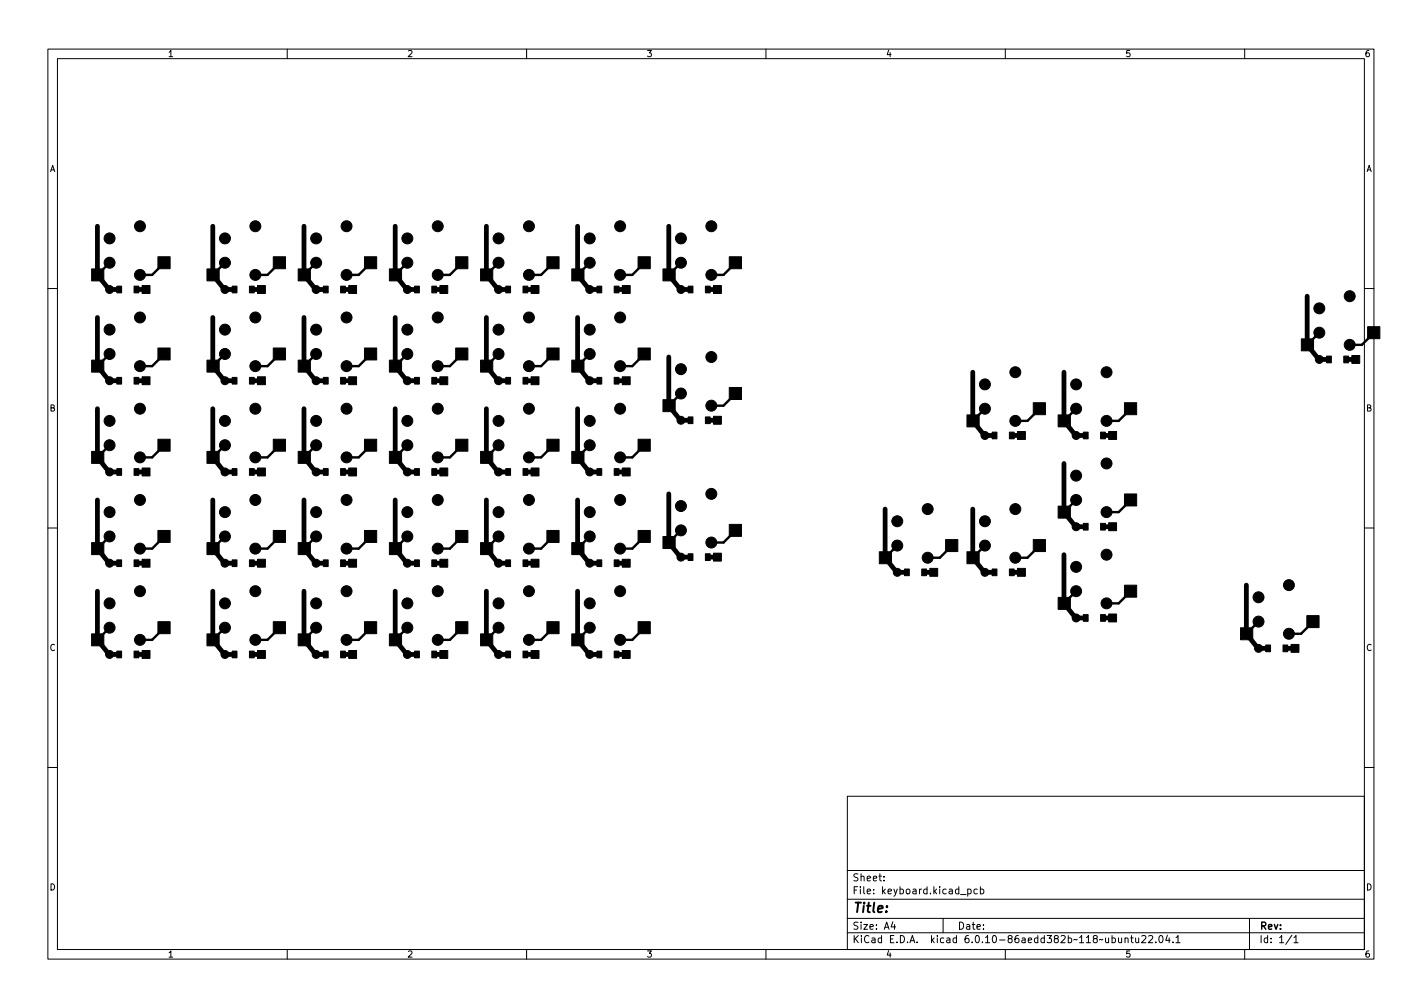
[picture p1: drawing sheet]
<svg xmlns="http://www.w3.org/2000/svg" width="297mm" height="210mm" viewBox="0 0 297 210" stroke-linecap="round" stroke-linejoin="round" font-family="sans-serif">
<defs><g id="words">
<text font-size="2.8" x="178" y="190.6">Title:</text>
<g font-size="2.1">
<text x="178" y="184">Sheet:</text>
<text x="178" y="186.7">File: keyboard.kicad_pcb</text>
<text x="178" y="196.9">KiCad E.D.A. kicad 6.0.10-86aedd382b~118~ubuntu22.04.1</text>
<text x="178" y="194.1">Size: A4</text>
<text x="200" y="194.1">Date:</text>
<text x="263" y="194.1">Rev:</text>
<text x="263" y="196.9">Id: 1/1</text>
</g>
<g font-size="1.8">
<text x="35" y="11.9">1</text>
<text x="85" y="11.9">2</text>
<text x="135" y="11.9">3</text>
<text x="185" y="11.9">4</text>
<text x="235" y="11.9">5</text>
<text x="285" y="11.9">6</text>
<text x="10.3" y="35.9">A</text>
<text x="285.3" y="35.9">A</text>
<text x="10.3" y="85.9">B</text>
<text x="285.3" y="85.9">B</text>
<text x="10.3" y="135.9">C</text>
<text x="285.3" y="135.9">C</text>
<text x="10.3" y="185.9">D</text>
<text x="285.3" y="185.9">D</text>
<text x="35" y="199.9">1</text>
<text x="85" y="199.9">2</text>
<text x="135" y="199.9">3</text>
<text x="185" y="199.9">4</text>
<text x="235" y="199.9">5</text>
<text x="285" y="199.9">6</text>
</g>
</g></defs>
<g fill="none" stroke="#000" stroke-width=".21">
<path d="M10 10.2h277v190.1h-277zM12 12.2h273v186.1h-273zM60 10.2v2M110 10.2v2M160 10.2v2M210 10.2v2M260 10.2v2M10 60.2h2M285 60.2h2M10 110.2h2M285 110.2h2M10 160.2h2"/>
<path d="M177 166.3h108v32h-108zM285 160.2h2M60 198.3v2M110 198.3v2M160 198.3v2M177 194.8h108M177 191.8h108M177 187.8h108M177 181.8h108M184.6 183.8v.1M184.6 183v.1M186.5 192.5l-.4 1h1"/>
<path d="M186.9 193v1M197 191.8v3M200.6 186.8h1.2M202.1 185.7l.5-.1 .3 .3-.2 .7h-.6M202.1 185.6v1.5M204.1 185.7l-.4-.1-.3 .3 .2 .7h.5M204.8 185.7l.4-.1 .3 .3-.1 .7h-.6M204.8 185.1v1.5M210 198.3v2M235 196l.2-.2 .4 .1v.9M235 195.8v1M236.1 195.8h.6"/>
<path d="M236.4 195.3v1.3l.3 .2M237.2 195.8l.1 1h.3l.3-.1M237.9 195.8v1M238.5 195.5l.6-.2 .3 .5-1 1h1M239.9 195.5l.6-.2 .3 .5-.9 1h.9M241.4 196.7v.1M242.3 195.4l.1-.1a.8 .8 0 0 1 .6 .8 .8 .8 0 0 1-.6 .7 1 1 0 0 1-.1-1.4zM243.9 195.3l-.4 1h.9M244.2 195.8v1M245 196.7v.1M245.6 195.8l.5-.5v1.5M245.6 196.8h.9"/>
<path d="M260 198.3v2M261 191.8v6.5M269.9 195.3l-1.3 1.9M270.3 195.8l.4-.5v1.5M270.3 196.8h.8"/>
</g>
<g fill="none" stroke="#000" stroke-width="1">
<path d="M20.3 47.2v10.2l2.6 3.2M44.4 47.2v10.2l2.6 3.2M63.5 47.2v10.2l2.5 3.2M82.5 47.2v10.2l2.6 3.2M101.6 47.2v10.2l2.5 3.2M120.6 47.2v10.2l2.6 3.2M139.7 47.2v10.2l2.5 3.2M20.3 66.3v10.1l2.6 3.2M22.9 60.4h2M22.9 79.5h2M28.5 60.4h2M28.5 79.5h2"/>
<path d="M44.4 66.3v10.1l2.6 3.2M47 60.4h2M47 79.5h2M52.6 60.4h2M52.6 79.5h2M63.5 66.3v10.1l2.5 3.2M66 60.4h2M66 79.5h2M71.7 60.4h2M71.7 79.5h2M82.5 66.3v10.1l2.6 3.2M85.1 60.4h2"/>
<path d="M85.1 79.5h2M90.7 60.4h2M90.7 79.5h2M101.6 66.3v10.1l2.5 3.2M104.1 60.4h2M104.1 79.5h2M109.8 60.4h2M109.8 79.5h2M120.6 66.3v10.1l2.6 3.2M123.2 60.4h2M123.2 79.5h2M128.8 60.4h2"/>
<path d="M128.8 79.5h2M139.7 74.5v10.2l2.5 3.2M142.2 60.4h2M147.9 60.4h2M203.2 77.7v10.2l2.5 3.2M222.2 77.7v10.2l2.6 3.2M273 61.8v10.2l2.6 3.2M275.6 75.1h2M281.2 75.1h2M20.3 85.3v10.2l2.6 3.2M22.9 98.5h2M28.5 98.5h2"/>
<path d="M44.4 85.3v10.2l2.6 3.2M47 98.5h2M52.6 98.5h2M63.5 85.3v10.2l2.5 3.2M66 98.5h2M71.7 98.5h2M82.5 85.3v10.2l2.6 3.2M85.1 98.5h2M90.7 98.5h2M101.6 85.3v10.2l2.5 3.2M104.1 98.5h2M109.8 98.5h2"/>
<path d="M120.6 85.3v10.2l2.6 3.2M123.2 98.5h2M128.8 98.5h2M142.2 87.8h2M147.9 87.8h2M205.7 90.9h2M211.4 90.9h2M222.2 96.8v10.1l2.6 3.2M224.8 90.9h2M230.4 90.9h2M20.3 104.4v10.1l2.6 3.2M22.9 117.6h2"/>
<path d="M28.5 117.6h2M44.4 104.4v10.1l2.6 3.2M47 117.6h2M52.6 117.6h2M63.5 104.4v10.1l2.5 3.2M66 117.6h2M71.7 117.6h2M82.5 104.4v10.1l2.6 3.2M85.1 117.6h2M90.7 117.6h2M101.6 104.4v10.1l2.5 3.2M104.1 117.6h2"/>
<path d="M109.8 117.6h2M120.6 104.4v10.1l2.6 3.2M123.2 117.6h2M128.8 117.6h2M139.7 103.1v10.2l2.5 3.2M142.2 116.3h2M147.9 116.3h2M184.9 106.3v10.2l2.5 3.1M187.4 119.5h2M193 119.5h2M203.2 106.3v10.2l2.5 3.1M205.7 119.5h2"/>
<path d="M211.4 119.5h2M222.2 115.8v10.2l2.6 3.2M224.8 110h2M230.4 110h2M20.3 123.4v10.2l2.6 3.2M22.9 136.6h2M28.5 136.6h2M44.4 123.4v10.2l2.6 3.2M47 136.6h2M52.6 136.6h2M63.5 123.4v10.2l2.5 3.2M66 136.6h2"/>
<path d="M71.7 136.6h2M82.5 123.4v10.2l2.6 3.2M85.1 136.6h2M90.7 136.6h2M101.6 123.4v10.2l2.5 3.2M104.1 136.6h2M109.8 136.6h2M120.6 123.4v10.2l2.6 3.2M123.2 136.6h2M128.8 136.6h2M224.8 129h2M230.4 129h2"/>
<path d="M260.3 122.2v10.1l2.6 3.2M262.9 135.4h2M268.5 135.4h2"/>
</g>
<g fill="none" stroke="#000" stroke-width=".5">
<path d="M22.9 54.9l-2.6 2.5M34.3 54.9l-2.5 2.5h-2.6M47 54.9l-2.6 2.5M58.4 54.9l-2.5 2.5h-2.6M66 54.9l-2.5 2.5M77.5 54.9l-2.6 2.5h-2.5M85.1 54.9l-2.6 2.5M96.5 54.9l-2.5 2.5h-2.6M104.1 54.9l-2.5 2.5M115.6 54.9l-2.6 2.5h-2.5M123.2 54.9l-2.6 2.5M134.6 54.9l-2.5 2.5h-2.6"/>
<path d="M142.2 54.9l-2.5 2.5M153.7 54.9l-2.6 2.5h-2.5M22.9 73.9l-2.6 2.5M34.3 73.9l-2.5 2.5h-2.6M47 73.9l-2.6 2.5M58.4 73.9l-2.5 2.5h-2.6M66 73.9l-2.5 2.5M77.5 73.9l-2.6 2.5h-2.5M85.1 73.9l-2.6 2.5M96.5 73.9l-2.5 2.5h-2.6M104.1 73.9l-2.5 2.5M115.6 73.9l-2.6 2.5h-2.5"/>
<path d="M123.2 73.9l-2.6 2.5M134.6 73.9l-2.5 2.5h-2.6M275.6 69.5l-2.6 2.5M287 69.5l-2.5 2.5h-2.6M22.9 93l-2.6 2.5M34.3 93l-2.5 2.5h-2.6M47 93l-2.6 2.5M58.4 93l-2.5 2.5h-2.6M66 93l-2.5 2.5M77.5 93l-2.6 2.5h-2.5M85.1 93l-2.6 2.5M96.5 93l-2.5 2.5h-2.6"/>
<path d="M104.1 93l-2.5 2.5M115.6 93l-2.6 2.5h-2.5M123.2 93l-2.6 2.5M134.6 93l-2.5 2.5h-2.6M142.2 82.2l-2.5 2.5M153.7 82.2l-2.6 2.5h-2.5M205.7 85.3l-2.5 2.6M217.2 85.3l-2.6 2.6h-2.5M224.8 85.3l-2.6 2.6M236.2 85.3l-2.5 2.6h-2.6M22.9 112l-2.6 2.5M34.3 112l-2.5 2.5h-2.6"/>
<path d="M47 112l-2.6 2.5M58.4 112l-2.5 2.5h-2.6M66 112l-2.5 2.5M77.5 112l-2.6 2.5h-2.5M85.1 112l-2.6 2.5M96.5 112l-2.5 2.5h-2.6M104.1 112l-2.5 2.5M115.6 112l-2.6 2.5h-2.5M123.2 112l-2.6 2.5M134.6 112l-2.5 2.5h-2.6M142.2 110.7l-2.5 2.6M153.7 110.7l-2.6 2.6h-2.5"/>
<path d="M187.4 113.9l-2.5 2.6M198.9 113.9l-2.6 2.6h-2.5M205.7 113.9l-2.5 2.6M217.2 113.9l-2.6 2.6h-2.5M224.8 104.4l-2.6 2.5M236.2 104.4l-2.5 2.5h-2.6M22.9 131.1l-2.6 2.5M34.3 131.1l-2.5 2.5h-2.6M47 131.1l-2.6 2.5M58.4 131.1l-2.5 2.5h-2.6M66 131.1l-2.5 2.5M77.5 131.1l-2.6 2.5h-2.5"/>
<path d="M85.1 131.1l-2.6 2.5M96.5 131.1l-2.5 2.5h-2.6M104.1 131.1l-2.5 2.5M115.6 131.1l-2.6 2.5h-2.5M123.2 131.1l-2.6 2.5M134.6 131.1l-2.5 2.5h-2.6M224.8 123.4l-2.6 2.6M236.2 123.4l-2.5 2.6h-2.6M262.9 129.8l-2.6 2.5M274.3 129.8l-2.5 2.5h-2.6"/>
</g>
<g fill="#000" stroke="#000" stroke-width=".21">
<path d="M19.1 56.1h2.6v2.5h-2.6zM33 53.6h2.5v2.5h-2.5zM43.2 56.1h2.6v2.5h-2.6zM57.1 53.6h2.5v2.5h-2.5zM62.3 56.1h2.5v2.5h-2.5zM76.1 53.6h2.6v2.5h-2.6zM81.3 56.1h2.6v2.5h-2.6zM95.2 53.6h2.5v2.5h-2.5zM100.4 56.1h2.5v2.5h-2.5zM114.2 53.6h2.6v2.5h-2.6zM119.4 56.1h2.6v2.5h-2.6zM133.3 53.6h2.5v2.5h-2.5z"/>
<path d="M138.5 56.1h2.5v2.5h-2.5zM152.3 53.6h2.6v2.5h-2.6zM19.1 75.2h2.6v2.5h-2.6zM24.4 59.7h1v1.4h-1zM28 59.7h1v1.4h-1zM29.7 59.6h1.6v1.7h-1.6zM33 72.7h2.5v2.5h-2.5zM43.2 75.2h2.6v2.5h-2.6zM48.5 59.7h1v1.4h-1zM52.1 59.7h1v1.4h-1zM53.8 59.6h1.6v1.7h-1.6zM57.1 72.7h2.5v2.5h-2.5z"/>
<path d="M62.3 75.2h2.5v2.5h-2.5zM67.6 59.7h1v1.4h-1zM71.1 59.7h1v1.4h-1zM72.8 59.6h1.7v1.7h-1.7zM76.1 72.7h2.6v2.5h-2.6zM81.3 75.2h2.6v2.5h-2.6zM86.6 59.7h1v1.4h-1zM90.2 59.7h1v1.4h-1zM91.9 59.6h1.6v1.7h-1.6zM95.2 72.7h2.5v2.5h-2.5zM100.4 75.2h2.5v2.5h-2.5zM105.7 59.7h1v1.4h-1z"/>
<path d="M109.2 59.7h1v1.4h-1zM110.9 59.6h1.7v1.7h-1.7zM114.2 72.7h2.6v2.5h-2.6zM119.4 75.2h2.6v2.5h-2.6zM124.7 59.7h1v1.4h-1zM128.3 59.7h1v1.4h-1zM130 59.6h1.6v1.7h-1.6zM133.3 72.7h2.5v2.5h-2.5zM143.8 59.7h1v1.4h-1zM147.3 59.7h1v1.4h-1zM149 59.6h1.7v1.7h-1.7zM271.8 70.8h2.6v2.5h-2.6z"/>
<path d="M277.1 74.4h1v1.4h-1zM280.7 74.4h1v1.4h-1zM282.4 74.2h1.6v1.7h-1.6zM285.7 68.2h2.5v2.5h-2.5zM19.1 94.2h2.6v2.5h-2.6zM24.4 78.8h1v1.4h-1zM24.4 97.8h1v1.4h-1zM28 78.8h1v1.4h-1zM28 97.8h1v1.4h-1zM29.7 78.7h1.6v1.6h-1.6zM29.7 97.7h1.6v1.7h-1.6zM33 91.7h2.5v2.5h-2.5z"/>
<path d="M43.2 94.2h2.6v2.5h-2.6zM48.5 78.8h1v1.4h-1zM48.5 97.8h1v1.4h-1zM52.1 78.8h1v1.4h-1zM52.1 97.8h1v1.4h-1zM53.8 78.7h1.6v1.6h-1.6zM53.8 97.7h1.6v1.7h-1.6zM57.1 91.7h2.5v2.5h-2.5zM62.3 94.2h2.5v2.5h-2.5zM67.6 78.8h1v1.4h-1zM67.6 97.8h1v1.4h-1zM71.1 78.8h1v1.4h-1z"/>
<path d="M71.1 97.8h1v1.4h-1zM72.8 78.7h1.7v1.6h-1.7zM72.8 97.7h1.7v1.7h-1.7zM76.1 91.7h2.6v2.5h-2.6zM81.3 94.2h2.6v2.5h-2.6zM86.6 78.8h1v1.4h-1zM86.6 97.8h1v1.4h-1zM90.2 78.8h1v1.4h-1zM90.2 97.8h1v1.4h-1zM91.9 78.7h1.6v1.6h-1.6zM91.9 97.7h1.6v1.7h-1.6zM95.2 91.7h2.5v2.5h-2.5z"/>
<path d="M100.4 94.2h2.5v2.5h-2.5zM105.7 78.8h1v1.4h-1zM105.7 97.8h1v1.4h-1zM109.2 78.8h1v1.4h-1zM109.2 97.8h1v1.4h-1zM110.9 78.7h1.7v1.6h-1.7zM110.9 97.7h1.7v1.7h-1.7zM114.2 91.7h2.6v2.5h-2.6zM119.4 94.2h2.6v2.5h-2.6zM124.7 78.8h1v1.4h-1zM124.7 97.8h1v1.4h-1zM128.3 78.8h1v1.4h-1z"/>
<path d="M128.3 97.8h1v1.4h-1zM130 78.7h1.6v1.6h-1.6zM130 97.7h1.6v1.7h-1.6zM133.3 91.7h2.5v2.5h-2.5zM138.5 83.5h2.5v2.5h-2.5zM143.8 87.1h1v1.4h-1zM147.3 87.1h1v1.4h-1zM149 86.9h1.7v1.7h-1.7zM152.3 80.9h2.6v2.5h-2.6zM202 86.6h2.5v2.5h-2.5zM207.3 90.2h1v1.4h-1zM210.8 90.2h1v1.4h-1z"/>
<path d="M212.5 90.1h1.7v1.7h-1.7zM215.8 84.1h2.6v2.5h-2.6zM221 86.6h2.6v2.5h-2.6zM226.3 90.2h1v1.4h-1zM229.9 90.2h1v1.4h-1zM231.6 90.1h1.6v1.7h-1.6zM234.9 84.1h2.5v2.5h-2.5zM19.1 113.3h2.6v2.5h-2.6zM24.4 116.9h1v1.4h-1zM28 116.9h1v1.4h-1zM29.7 116.8h1.6v1.6h-1.6zM33 110.8h2.5v2.5h-2.5z"/>
<path d="M43.2 113.3h2.6v2.5h-2.6zM48.5 116.9h1v1.4h-1zM52.1 116.9h1v1.4h-1zM53.8 116.8h1.6v1.6h-1.6zM57.1 110.8h2.5v2.5h-2.5zM62.3 113.3h2.5v2.5h-2.5zM67.6 116.9h1v1.4h-1zM71.1 116.9h1v1.4h-1zM72.8 116.8h1.7v1.6h-1.7zM76.1 110.8h2.6v2.5h-2.6zM81.3 113.3h2.6v2.5h-2.6zM86.6 116.9h1v1.4h-1z"/>
<path d="M90.2 116.9h1v1.4h-1zM91.9 116.8h1.6v1.6h-1.6zM95.2 110.8h2.5v2.5h-2.5zM100.4 113.3h2.5v2.5h-2.5zM105.7 116.9h1v1.4h-1zM109.2 116.9h1v1.4h-1zM110.9 116.8h1.7v1.6h-1.7zM114.2 110.8h2.6v2.5h-2.6zM119.4 113.3h2.6v2.5h-2.6zM124.7 116.9h1v1.4h-1zM128.3 116.9h1v1.4h-1zM130 116.8h1.6v1.6h-1.6z"/>
<path d="M133.3 110.8h2.5v2.5h-2.5zM138.5 112h2.5v2.5h-2.5zM143.8 115.6h1v1.4h-1zM147.3 115.6h1v1.4h-1zM149 115.5h1.7v1.7h-1.7zM152.3 109.5h2.6v2.5h-2.6zM183.7 115.2h2.5v2.5h-2.5zM197.5 112.7h2.6v2.5h-2.6zM202 115.2h2.5v2.5h-2.5zM215.8 112.7h2.6v2.5h-2.6zM221 105.7h2.6v2.5h-2.6zM226.3 109.3h1v1.4h-1z"/>
<path d="M229.9 109.3h1v1.4h-1zM231.6 109.2h1.6v1.6h-1.6zM234.9 103.1h2.5v2.5h-2.5zM19.1 132.3h2.6v2.5h-2.6zM24.4 135.9h1v1.4h-1zM28 135.9h1v1.4h-1zM29.7 135.8h1.6v1.7h-1.6zM33 129.8h2.5v2.5h-2.5zM43.2 132.3h2.6v2.5h-2.6zM48.5 135.9h1v1.4h-1zM52.1 135.9h1v1.4h-1zM53.8 135.8h1.6v1.7h-1.6z"/>
<path d="M57.1 129.8h2.5v2.5h-2.5zM62.3 132.3h2.5v2.5h-2.5zM67.6 135.9h1v1.4h-1zM71.1 135.9h1v1.4h-1zM72.8 135.8h1.7v1.7h-1.7zM76.1 129.8h2.6v2.5h-2.6zM81.3 132.3h2.6v2.5h-2.6zM86.6 135.9h1v1.4h-1zM90.2 135.9h1v1.4h-1zM91.9 135.8h1.6v1.7h-1.6zM95.2 129.8h2.5v2.5h-2.5zM100.4 132.3h2.5v2.5h-2.5z"/>
<path d="M105.7 135.9h1v1.4h-1zM109.2 135.9h1v1.4h-1zM110.9 135.8h1.7v1.7h-1.7zM114.2 129.8h2.6v2.5h-2.6zM119.4 132.3h2.6v2.5h-2.6zM124.7 135.9h1v1.4h-1zM128.3 135.9h1v1.4h-1zM130 135.8h1.6v1.7h-1.6zM133.3 129.8h2.5v2.5h-2.5zM188.9 118.8h1v1.4h-1zM192.5 118.8h1v1.4h-1zM194.2 118.7h1.7v1.6h-1.7z"/>
<path d="M207.3 118.8h1v1.4h-1zM210.8 118.8h1v1.4h-1zM212.5 118.7h1.7v1.6h-1.7zM221 124.7h2.6v2.5h-2.6zM226.3 128.3h1v1.4h-1zM229.9 128.3h1v1.4h-1zM231.6 128.2h1.6v1.7h-1.6zM234.9 122.2h2.5v2.5h-2.5zM259.1 131.1h2.6v2.5h-2.6zM264.4 134.7h1v1.4h-1zM268 134.7h1v1.4h-1zM269.7 134.6h1.6v1.6h-1.6z"/>
<path d="M273 128.5h2.5v2.5h-2.5z"/>
<circle cx="22.9" cy="54.9" r="1.14"/>
<circle cx="22.9" cy="49.8" r="1.14"/>
<circle cx="29.2" cy="57.4" r="1.14"/>
<circle cx="29.2" cy="47.2" r="1.14"/>
<circle cx="47" cy="49.8" r="1.14"/>
<circle cx="47" cy="54.9" r="1.14"/>
<circle cx="53.3" cy="47.2" r="1.14"/>
<circle cx="53.3" cy="57.4" r="1.14"/>
<circle cx="66" cy="49.8" r="1.14"/>
<circle cx="66" cy="54.9" r="1.14"/>
<circle cx="72.4" cy="57.4" r="1.14"/>
<circle cx="72.4" cy="47.2" r="1.14"/>
<circle cx="85.1" cy="49.8" r="1.14"/>
<circle cx="85.1" cy="54.9" r="1.14"/>
<circle cx="91.4" cy="47.2" r="1.14"/>
<circle cx="91.4" cy="57.4" r="1.14"/>
<circle cx="104.1" cy="54.9" r="1.14"/>
<circle cx="104.1" cy="49.8" r="1.14"/>
<circle cx="110.5" cy="47.2" r="1.14"/>
<circle cx="110.5" cy="57.4" r="1.14"/>
<circle cx="123.2" cy="49.8" r="1.14"/>
<circle cx="123.2" cy="54.9" r="1.14"/>
<circle cx="129.5" cy="47.2" r="1.14"/>
<circle cx="129.5" cy="57.4" r="1.14"/>
<circle cx="142.2" cy="49.8" r="1.14"/>
<circle cx="142.2" cy="54.9" r="1.14"/>
<circle cx="148.6" cy="57.4" r="1.14"/>
<circle cx="148.6" cy="47.2" r="1.14"/>
<circle cx="22.9" cy="79.5" r=".83"/>
<circle cx="22.9" cy="60.4" r=".83"/>
<circle cx="22.9" cy="73.9" r="1.14"/>
<circle cx="22.9" cy="68.8" r="1.14"/>
<circle cx="29.2" cy="66.3" r="1.14"/>
<circle cx="29.2" cy="76.4" r="1.14"/>
<circle cx="47" cy="60.4" r=".83"/>
<circle cx="47" cy="79.5" r=".83"/>
<circle cx="47" cy="68.8" r="1.14"/>
<circle cx="47" cy="73.9" r="1.14"/>
<circle cx="53.3" cy="66.3" r="1.14"/>
<circle cx="53.3" cy="76.4" r="1.14"/>
<circle cx="66" cy="79.5" r=".83"/>
<circle cx="66" cy="60.4" r=".83"/>
<circle cx="66" cy="68.8" r="1.14"/>
<circle cx="66" cy="73.9" r="1.14"/>
<circle cx="72.4" cy="76.4" r="1.14"/>
<circle cx="72.4" cy="66.3" r="1.14"/>
<circle cx="85.1" cy="79.5" r=".83"/>
<circle cx="85.1" cy="60.4" r=".83"/>
<circle cx="85.1" cy="73.9" r="1.14"/>
<circle cx="85.1" cy="68.8" r="1.14"/>
<circle cx="91.4" cy="66.3" r="1.14"/>
<circle cx="91.4" cy="76.4" r="1.14"/>
<circle cx="104.1" cy="60.4" r=".83"/>
<circle cx="104.1" cy="79.5" r=".83"/>
<circle cx="104.1" cy="68.8" r="1.14"/>
<circle cx="104.1" cy="73.9" r="1.14"/>
<circle cx="110.5" cy="76.4" r="1.14"/>
<circle cx="110.5" cy="66.3" r="1.14"/>
<circle cx="123.2" cy="60.4" r=".83"/>
<circle cx="123.2" cy="79.5" r=".83"/>
<circle cx="123.2" cy="68.8" r="1.14"/>
<circle cx="123.2" cy="73.9" r="1.14"/>
<circle cx="129.5" cy="76.4" r="1.14"/>
<circle cx="129.5" cy="66.3" r="1.14"/>
<circle cx="142.2" cy="60.4" r=".83"/>
<circle cx="142.2" cy="77.1" r="1.14"/>
<circle cx="148.6" cy="74.5" r="1.14"/>
<circle cx="212.1" cy="77.7" r="1.14"/>
<circle cx="231.1" cy="77.7" r="1.14"/>
<circle cx="275.6" cy="75.1" r=".83"/>
<circle cx="275.6" cy="69.5" r="1.14"/>
<circle cx="275.6" cy="64.4" r="1.14"/>
<circle cx="281.9" cy="72" r="1.14"/>
<circle cx="281.9" cy="61.8" r="1.14"/>
<circle cx="22.9" cy="98.5" r=".83"/>
<circle cx="22.9" cy="93" r="1.14"/>
<circle cx="22.9" cy="87.9" r="1.14"/>
<circle cx="29.2" cy="85.3" r="1.14"/>
<circle cx="29.2" cy="95.5" r="1.14"/>
<circle cx="47" cy="98.5" r=".83"/>
<circle cx="47" cy="93" r="1.14"/>
<circle cx="47" cy="87.9" r="1.14"/>
<circle cx="53.3" cy="85.3" r="1.14"/>
<circle cx="53.3" cy="95.5" r="1.14"/>
<circle cx="66" cy="98.5" r=".83"/>
<circle cx="66" cy="87.9" r="1.14"/>
<circle cx="66" cy="93" r="1.14"/>
<circle cx="72.4" cy="95.5" r="1.14"/>
<circle cx="72.4" cy="85.3" r="1.14"/>
<circle cx="85.1" cy="98.5" r=".83"/>
<circle cx="85.1" cy="93" r="1.14"/>
<circle cx="85.1" cy="87.9" r="1.14"/>
<circle cx="91.4" cy="95.5" r="1.14"/>
<circle cx="91.4" cy="85.3" r="1.14"/>
<circle cx="104.1" cy="98.5" r=".83"/>
<circle cx="104.1" cy="87.9" r="1.14"/>
<circle cx="104.1" cy="93" r="1.14"/>
<circle cx="110.5" cy="95.5" r="1.14"/>
<circle cx="110.5" cy="85.3" r="1.14"/>
<circle cx="123.2" cy="98.5" r=".83"/>
<circle cx="123.2" cy="87.9" r="1.14"/>
<circle cx="123.2" cy="93" r="1.14"/>
<circle cx="129.5" cy="85.3" r="1.14"/>
<circle cx="129.5" cy="95.5" r="1.14"/>
<circle cx="142.2" cy="87.8" r=".83"/>
<circle cx="142.2" cy="82.2" r="1.14"/>
<circle cx="148.6" cy="84.7" r="1.14"/>
<circle cx="205.7" cy="90.9" r=".83"/>
<circle cx="205.7" cy="80.3" r="1.14"/>
<circle cx="205.7" cy="85.3" r="1.14"/>
<circle cx="212.1" cy="87.9" r="1.14"/>
<circle cx="224.8" cy="90.9" r=".83"/>
<circle cx="224.8" cy="99.3" r="1.14"/>
<circle cx="224.8" cy="80.3" r="1.14"/>
<circle cx="224.8" cy="85.3" r="1.14"/>
<circle cx="231.1" cy="87.9" r="1.14"/>
<circle cx="231.1" cy="96.8" r="1.14"/>
<circle cx="22.9" cy="117.6" r=".83"/>
<circle cx="22.9" cy="112" r="1.14"/>
<circle cx="22.9" cy="106.9" r="1.14"/>
<circle cx="29.2" cy="104.4" r="1.14"/>
<circle cx="29.2" cy="114.5" r="1.14"/>
<circle cx="47" cy="117.6" r=".83"/>
<circle cx="47" cy="106.9" r="1.14"/>
<circle cx="47" cy="112" r="1.14"/>
<circle cx="53.3" cy="104.4" r="1.14"/>
<circle cx="53.3" cy="114.5" r="1.14"/>
<circle cx="66" cy="117.6" r=".83"/>
<circle cx="66" cy="112" r="1.14"/>
<circle cx="66" cy="106.9" r="1.14"/>
<circle cx="72.4" cy="104.4" r="1.14"/>
<circle cx="72.4" cy="114.5" r="1.14"/>
<circle cx="85.1" cy="117.6" r=".83"/>
<circle cx="85.1" cy="112" r="1.14"/>
<circle cx="85.1" cy="106.9" r="1.14"/>
<circle cx="91.4" cy="104.4" r="1.14"/>
<circle cx="91.4" cy="114.5" r="1.14"/>
<circle cx="104.1" cy="117.6" r=".83"/>
<circle cx="104.1" cy="112" r="1.14"/>
<circle cx="104.1" cy="106.9" r="1.14"/>
<circle cx="110.5" cy="114.5" r="1.14"/>
<circle cx="110.5" cy="104.4" r="1.14"/>
<circle cx="123.2" cy="117.6" r=".83"/>
<circle cx="123.2" cy="112" r="1.14"/>
<circle cx="123.2" cy="106.9" r="1.14"/>
<circle cx="129.5" cy="114.5" r="1.14"/>
<circle cx="129.5" cy="104.4" r="1.14"/>
<circle cx="142.2" cy="116.3" r=".83"/>
<circle cx="142.2" cy="105.7" r="1.14"/>
<circle cx="142.2" cy="110.7" r="1.14"/>
<circle cx="148.6" cy="113.3" r="1.14"/>
<circle cx="148.6" cy="103.1" r="1.14"/>
<circle cx="187.4" cy="119.5" r=".83"/>
<circle cx="187.4" cy="113.9" r="1.14"/>
<circle cx="187.4" cy="108.8" r="1.14"/>
<circle cx="193.8" cy="116.5" r="1.14"/>
<circle cx="193.8" cy="106.3" r="1.14"/>
<circle cx="205.7" cy="119.5" r=".83"/>
<circle cx="205.7" cy="113.9" r="1.14"/>
<circle cx="205.7" cy="108.8" r="1.14"/>
<circle cx="212.1" cy="106.3" r="1.14"/>
<circle cx="212.1" cy="116.5" r="1.14"/>
<circle cx="224.8" cy="110" r=".83"/>
<circle cx="224.8" cy="118.4" r="1.14"/>
<circle cx="224.8" cy="104.4" r="1.14"/>
<circle cx="231.1" cy="106.9" r="1.14"/>
<circle cx="231.1" cy="115.8" r="1.14"/>
<circle cx="22.9" cy="136.6" r=".83"/>
<circle cx="22.9" cy="131.1" r="1.14"/>
<circle cx="22.9" cy="126" r="1.14"/>
<circle cx="29.2" cy="123.4" r="1.14"/>
<circle cx="29.2" cy="133.6" r="1.14"/>
<circle cx="47" cy="136.6" r=".83"/>
<circle cx="47" cy="131.1" r="1.14"/>
<circle cx="47" cy="126" r="1.14"/>
<circle cx="53.3" cy="133.6" r="1.14"/>
<circle cx="53.3" cy="123.4" r="1.14"/>
<circle cx="66" cy="136.6" r=".83"/>
<circle cx="66" cy="131.1" r="1.14"/>
<circle cx="66" cy="126" r="1.14"/>
<circle cx="72.4" cy="133.6" r="1.14"/>
<circle cx="72.4" cy="123.4" r="1.14"/>
<circle cx="85.1" cy="136.6" r=".83"/>
<circle cx="85.1" cy="126" r="1.14"/>
<circle cx="85.1" cy="131.1" r="1.14"/>
<circle cx="91.4" cy="133.6" r="1.14"/>
<circle cx="91.4" cy="123.4" r="1.14"/>
<circle cx="104.1" cy="136.6" r=".83"/>
<circle cx="104.1" cy="131.1" r="1.14"/>
<circle cx="104.1" cy="126" r="1.14"/>
<circle cx="110.5" cy="133.6" r="1.14"/>
<circle cx="110.5" cy="123.4" r="1.14"/>
<circle cx="123.2" cy="136.6" r=".83"/>
<circle cx="123.2" cy="126" r="1.14"/>
<circle cx="123.2" cy="131.1" r="1.14"/>
<circle cx="129.5" cy="133.6" r="1.14"/>
<circle cx="129.5" cy="123.4" r="1.14"/>
<circle cx="224.8" cy="129" r=".83"/>
<circle cx="224.8" cy="123.4" r="1.14"/>
<circle cx="231.1" cy="126" r="1.14"/>
<circle cx="262.9" cy="135.4" r=".83"/>
<circle cx="262.9" cy="129.8" r="1.14"/>
<circle cx="262.9" cy="124.7" r="1.14"/>
<circle cx="269.2" cy="132.3" r="1.14"/>
<circle cx="269.2" cy="122.2" r="1.14"/>
</g>
<use href="#words"/>
</svg>
